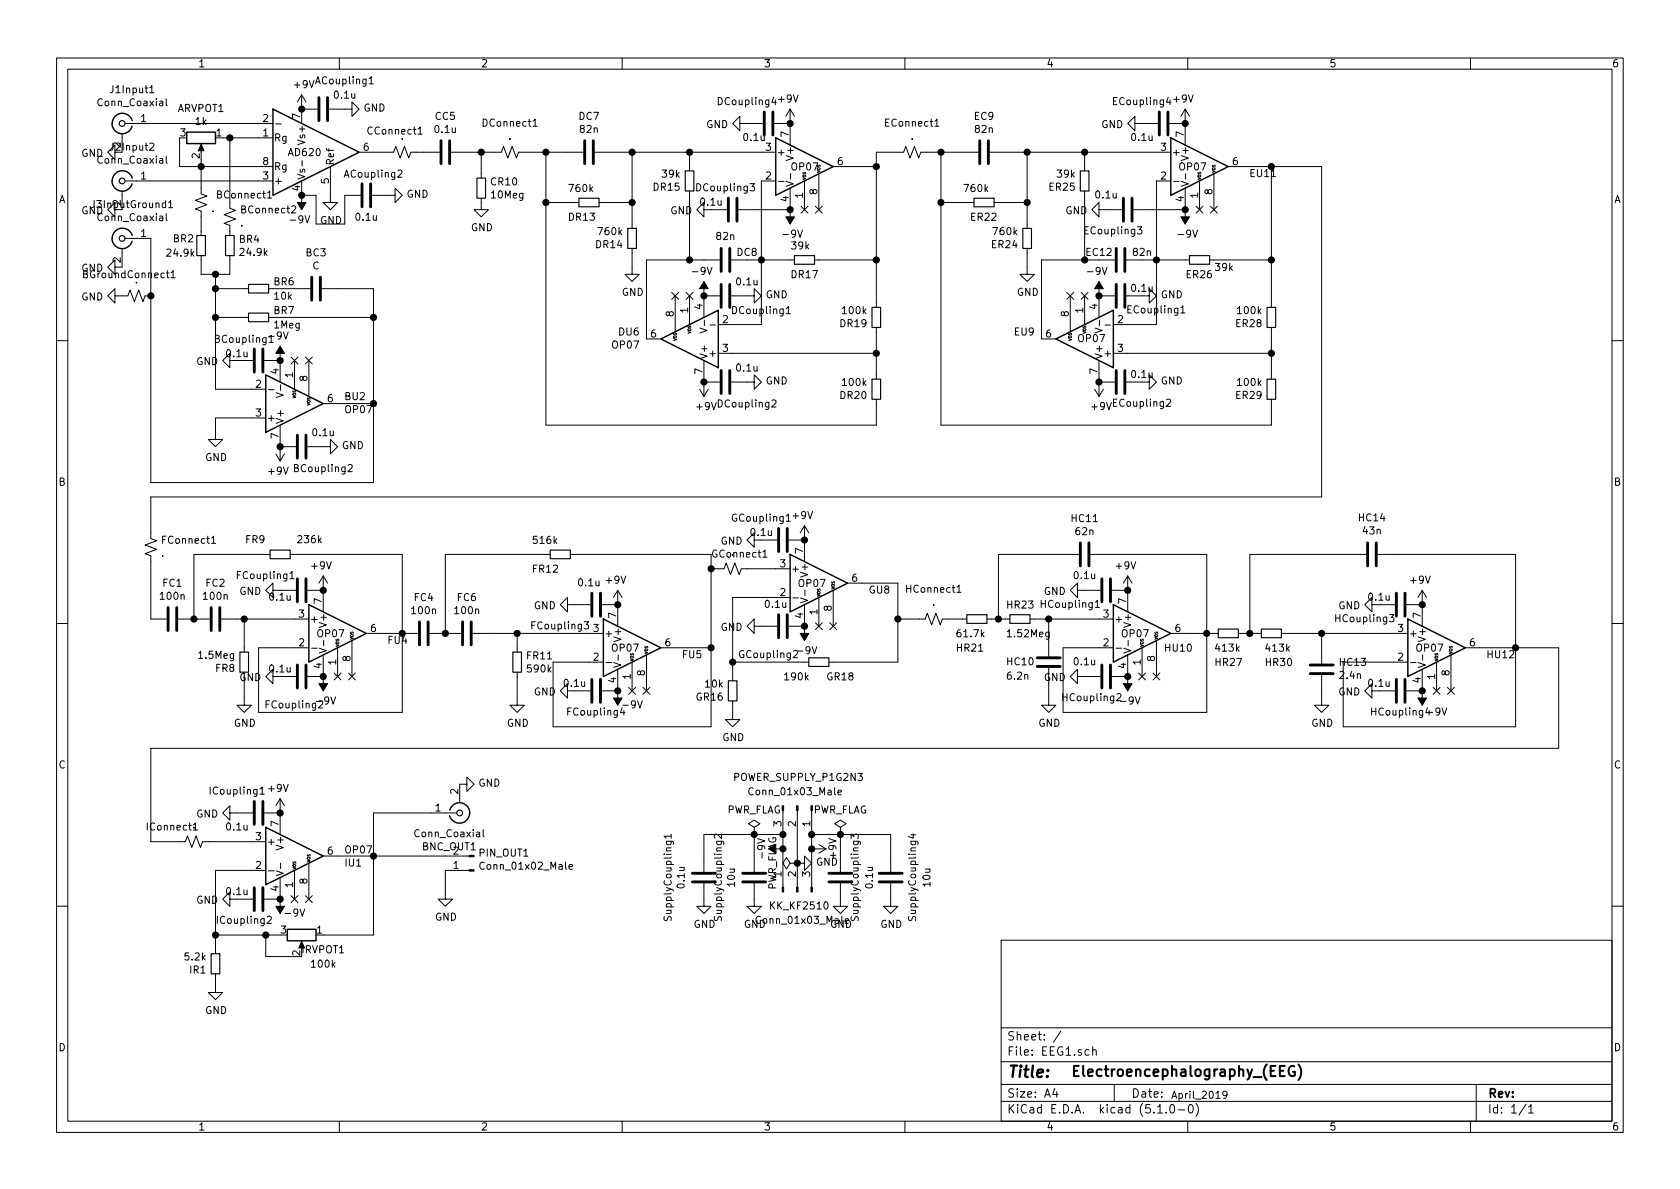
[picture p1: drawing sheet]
<svg xmlns="http://www.w3.org/2000/svg" width="297mm" height="210mm" viewBox="0 0 297 210" stroke-linecap="round" stroke-linejoin="round" font-family="sans-serif">
<defs><g id="words">
<text font-size="2.8" x="178" y="190.5">Title:</text>
<text font-size="2.5" x="189.2" y="190.4">Electroencephalography_(EEG)</text>
<g font-size="2.1">
<text x="178" y="184">Sheet: /</text>
<text x="178" y="186.7">File: EEG1.sch</text>
<text x="178" y="196.9">KiCad E.D.A. kicad (5.1.0-0)</text>
<text x="178" y="194.1">Size: A4</text>
<text x="200" y="194.1">Date:</text>
<text x="263" y="194.1">Rev:</text>
<text x="263" y="196.9">Id: 1/1</text>
</g>
<g font-size="1.8">
<text x="35" y="11.9">1</text>
<text x="85" y="11.9">2</text>
<text x="135" y="11.9">3</text>
<text x="185" y="11.9">4</text>
<text x="235" y="11.9">5</text>
<text x="285" y="11.9">6</text>
<text x="19.8" y="16.5">J1Input1</text>
<text x="52.1" y="15.6">+9V</text>
<text x="56" y="14.9">ACoupling1</text>
<text x="59.2" y="17.4">0.1u</text>
<text x="17.5" y="18.8">Conn_Coaxial</text>
<text x="24.9" y="21.6">1</text>
<text x="31.4" y="19.8">ARVPOT1</text>
<text x="34.6" y="22.1">1k</text>
<text x="46.5" y="21.6">2</text>
<text x="53.1" y="21.1" transform="rotate(-90 53.1 21.1)">7</text>
<text x="64.3" y="19.7">GND</text>
<text x="65.2" y="23.8">CConnect1</text>
<text x="77" y="21.2">CC5</text>
<text x="77" y="23.5">0.1u</text>
<text x="85.5" y="22.4">DConnect1</text>
<text x="102.4" y="21.2">DC7</text>
<text x="102.6" y="23.5">82n</text>
<text x="124.9" y="22.7">GND</text>
<text x="127.1" y="18.6">DCoupling4</text>
<text x="137.7" y="18.1">+9V</text>
<text x="156.7" y="22.4">EConnect1</text>
<text x="172.3" y="21.2">EC9</text>
<text x="172.5" y="23.5">82n</text>
<text x="194.7" y="22.7">GND</text>
<text x="197" y="18.6">ECoupling4</text>
<text x="207.6" y="18.1">+9V</text>
<text x="14.4" y="27.7">GND</text>
<text x="17.5" y="29">Conn_Coaxial</text>
<text x="19.8" y="26.6">J2Input2</text>
<text x="21.3" y="26.1" transform="rotate(-90 21.3 26.1)">2</text>
<text x="31.9" y="24.1">3</text>
<text x="35.3" y="28" transform="rotate(-90 35.3 28)">2</text>
<text x="38.3" y="24.1">1</text>
<text x="46.5" y="24.1">1</text>
<text x="46.5" y="29.2">8</text>
<text x="48.4" y="25">Rg</text>
<text x="51.1" y="27.6">AD620</text>
<text x="54" y="25.2" transform="rotate(-90 54 25.2)">Vs+</text>
<text x="59.1" y="29.3" transform="rotate(-90 59.1 29.3)">Ref</text>
<text x="64.3" y="26.7">6</text>
<text x="70.9" y="24.7">.</text>
<text x="89.9" y="24.7">.</text>
<text x="131.6" y="24.9">0.1u</text>
<text x="135.4" y="26.7">3</text>
<text x="137.3" y="27.6">+</text>
<text x="139.4" y="24.2" transform="rotate(-90 139.4 24.2)">7</text>
<text x="140.3" y="28" transform="rotate(-90 140.3 28)">V+</text>
<text x="148.1" y="29.2">6</text>
<text x="161.1" y="24.7">.</text>
<text x="200.2" y="24.9">0.1u</text>
<text x="205.3" y="26.7">3</text>
<text x="207.1" y="27.6">+</text>
<text x="209.3" y="24.2" transform="rotate(-90 209.3 24.2)">7</text>
<text x="210.2" y="28" transform="rotate(-90 210.2 28)">V+</text>
<text x="218" y="29.2">6</text>
<text x="10.4" y="35.9">A</text>
<text x="24.9" y="31.7">1</text>
<text x="38.6" y="35.1">BConnect1</text>
<text x="46.5" y="31.7">3</text>
<text x="48.4" y="32.6">+</text>
<text x="48.4" y="30.1">Rg</text>
<text x="53.1" y="33.8" transform="rotate(-90 53.1 33.8)">4</text>
<text x="54" y="31.9" transform="rotate(-90 54 31.9)">Vs-</text>
<text x="58.2" y="32.5" transform="rotate(-90 58.2 32.5)">5</text>
<text x="61.1" y="31.4">ACoupling2</text>
<text x="71.9" y="35">GND</text>
<text x="86.9" y="32.8">CR10</text>
<text x="87" y="35.1">10Meg</text>
<text x="100.8" y="34">760k</text>
<text x="115.6" y="33.7">DR15</text>
<text x="117.1" y="31.4">39k</text>
<text x="123.3" y="33.8">DCoupling3</text>
<text x="135.4" y="31.7">2</text>
<text x="139.4" y="35.7" transform="rotate(-90 139.4 35.7)">4</text>
<text x="140" y="30.1">OP07</text>
<text x="142" y="35" transform="rotate(-90 142 35)">1</text>
<text x="144.5" y="34.4" transform="rotate(-90 144.5 34.4)">8</text>
<text x="170.6" y="34">760k</text>
<text x="185.6" y="33.7">ER25</text>
<text x="187" y="31.4">39k</text>
<text x="193.8" y="35.1">0.1u</text>
<text x="205.3" y="31.7">2</text>
<text x="208.6" y="30.1">OP07</text>
<text x="209.3" y="35.7" transform="rotate(-90 209.3 35.7)">4</text>
<text x="211.8" y="35" transform="rotate(-90 211.8 35)">1</text>
<text x="214.4" y="34.4" transform="rotate(-90 214.4 34.4)">8</text>
<text x="221.1" y="31.3">EU11</text>
<text x="285.4" y="35.9">A</text>
<text x="14.4" y="37.9">GND</text>
<text x="16.6" y="36.8">J3InputGround1</text>
<text x="17.5" y="39.1">Conn_Coaxial</text>
<text x="21.3" y="36.3" transform="rotate(-90 21.3 36.3)">2</text>
<text x="24.9" y="41.9">1</text>
<text x="37.4" y="37.5">.</text>
<text x="42.5" y="40.1">.</text>
<text x="42.8" y="37.7">BConnect2</text>
<text x="51.6" y="39.5">-9V</text>
<text x="56.6" y="39.6">GND</text>
<text x="63" y="39">0.1u</text>
<text x="83.3" y="40.9">GND</text>
<text x="100.6" y="39">DR13</text>
<text x="105.9" y="41.6">760k</text>
<text x="118.5" y="37.9">GND</text>
<text x="124" y="36.4">0.1u</text>
<text x="171.7" y="39">ER22</text>
<text x="175.7" y="41.6">760k</text>
<text x="188.4" y="37.9">GND</text>
<text x="191.9" y="41.4">ECoupling3</text>
<text x="21.3" y="46.5" transform="rotate(-90 21.3 46.5)">2</text>
<text x="29.7" y="45.4">24.9k</text>
<text x="30.7" y="42.8">BR2</text>
<text x="42.3" y="42.9">BR4</text>
<text x="42.6" y="45.3">24.9k</text>
<text x="54.1" y="45.3">BC3</text>
<text x="55.2" y="47.6">C</text>
<text x="105.4" y="43.9">DR14</text>
<text x="126.7" y="42.4">82n</text>
<text x="130.3" y="45.3">DC8</text>
<text x="138.7" y="42">-9V</text>
<text x="140" y="44.1">39k</text>
<text x="175.4" y="43.9">ER24</text>
<text x="192.1" y="45.3">EC12</text>
<text x="200.4" y="45.3">82n</text>
<text x="208.6" y="42">-9V</text>
<text x="215" y="47.9">39k</text>
<text x="14.4" y="53.1">GND</text>
<text x="14.4" y="48.1">GND</text>
<text x="15" y="49.2">BGroundConnect1</text>
<text x="23.9" y="50.1">.</text>
<text x="48.5" y="50.5">BR6</text>
<text x="48.6" y="53">10k</text>
<text x="109.9" y="52.3">GND</text>
<text x="122.7" y="48.6">-9V</text>
<text x="130.3" y="50.5">0.1u</text>
<text x="135.4" y="52.8">GND</text>
<text x="140" y="49.2">DR17</text>
<text x="179.8" y="52.3">GND</text>
<text x="192.6" y="48.6">-9V</text>
<text x="200.2" y="51.6">0.1u</text>
<text x="205.2" y="52.8">GND</text>
<text x="209.8" y="49.2">ER26</text>
<text x="48.5" y="55.5">BR7</text>
<text x="48.5" y="58.1">1Meg</text>
<text x="109.4" y="59.3">DU6</text>
<text x="115.1" y="59.7">6</text>
<text x="119.1" y="56" transform="rotate(-90 119.1 56)">8</text>
<text x="121.7" y="55.3" transform="rotate(-90 121.7 55.3)">1</text>
<text x="124.2" y="54.7" transform="rotate(-90 124.2 54.7)">4</text>
<text x="127.8" y="57.1">2</text>
<text x="129.7" y="55.5">DCoupling1</text>
<text x="148.6" y="57.9">DR19</text>
<text x="149.1" y="55.5">100k</text>
<text x="179.4" y="59.3">EU9</text>
<text x="184.9" y="59.7">6</text>
<text x="189" y="56" transform="rotate(-90 189 56)">8</text>
<text x="191.5" y="55.3" transform="rotate(-90 191.5 55.3)">1</text>
<text x="194.1" y="54.7" transform="rotate(-90 194.1 54.7)">4</text>
<text x="197.6" y="57.1">2</text>
<text x="199.5" y="55.4">ECoupling1</text>
<text x="218.6" y="57.9">ER28</text>
<text x="218.9" y="55.5">100k</text>
<text x="34.7" y="64.6">GND</text>
<text x="38.2" y="60.6">BCoupling1</text>
<text x="40.2" y="63.2">0.1u</text>
<text x="47.8" y="60">-9V</text>
<text x="108.3" y="61.6">OP07</text>
<text x="125.1" y="63.6" transform="rotate(-90 125.1 63.6)">V+</text>
<text x="125.8" y="63.1">+</text>
<text x="127.8" y="62.2">3</text>
<text x="130.3" y="65.7">0.1u</text>
<text x="190.7" y="60.5">OP07</text>
<text x="194.9" y="63.6" transform="rotate(-90 194.9 63.6)">V+</text>
<text x="195.7" y="63.1">+</text>
<text x="197.6" y="62.2">3</text>
<text x="45.2" y="68.6">2</text>
<text x="49.3" y="66.1" transform="rotate(-90 49.3 66.1)">4</text>
<text x="51.8" y="66.8" transform="rotate(-90 51.8 66.8)">1</text>
<text x="54.4" y="67.4" transform="rotate(-90 54.4 67.4)">8</text>
<text x="57.9" y="71.1">6</text>
<text x="61" y="70.8">BU2</text>
<text x="124.2" y="66.1" transform="rotate(-90 124.2 66.1)">7</text>
<text x="135.4" y="68">GND</text>
<text x="148.6" y="70.6">DR20</text>
<text x="149.1" y="68.2">100k</text>
<text x="194.1" y="66.1" transform="rotate(-90 194.1 66.1)">7</text>
<text x="197" y="71.9">ECoupling2</text>
<text x="200.2" y="66.8">0.1u</text>
<text x="205.2" y="68">GND</text>
<text x="218.6" y="70.6">ER29</text>
<text x="218.9" y="68.2">100k</text>
<text x="45.2" y="73.7">3</text>
<text x="47.1" y="74.5">+</text>
<text x="49.3" y="77.6" transform="rotate(-90 49.3 77.6)">7</text>
<text x="50.2" y="75.1" transform="rotate(-90 50.2 75.1)">V+</text>
<text x="55.4" y="77.1">0.1u</text>
<text x="61.1" y="73.1">OP07</text>
<text x="123.2" y="72.5">+9V</text>
<text x="127.1" y="72.1">DCoupling2</text>
<text x="193.1" y="72.5">+9V</text>
<text x="36.3" y="81.5">GND</text>
<text x="47.5" y="83.9">+9V</text>
<text x="52.2" y="83.5">BCoupling2</text>
<text x="60.5" y="79.4">GND</text>
<text x="10.4" y="85.9">B</text>
<text x="285.4" y="85.9">B</text>
<text x="129.6" y="92.2">GCoupling1</text>
<text x="132.9" y="94.8">0.1u</text>
<text x="140.3" y="91.8">+9V</text>
<text x="189.5" y="92.3">HC11</text>
<text x="190.2" y="94.6">62n</text>
<text x="240.3" y="92.2">HC14</text>
<text x="241" y="94.5">43n</text>
<text x="28.5" y="98.5">.</text>
<text x="28.9" y="96.2">FConnect1</text>
<text x="43.5" y="96.1">FR9</text>
<text x="52.8" y="96.1">236k</text>
<text x="55.2" y="100.7">+9V</text>
<text x="94.3" y="101.3">FR12</text>
<text x="94.4" y="96.2">516k</text>
<text x="126.1" y="98.6">GConnect1</text>
<text x="127.4" y="96.3">GND</text>
<text x="129.3" y="98.2">.</text>
<text x="137.9" y="100.3">3</text>
<text x="139.8" y="101.2">+</text>
<text x="142" y="97.9" transform="rotate(-90 142 97.9)">7</text>
<text x="142.9" y="101.6" transform="rotate(-90 142.9 101.6)">V+</text>
<text x="197.4" y="100.7">+9V</text>
<text x="28.5" y="106.1">100n</text>
<text x="28.8" y="103.8">FC1</text>
<text x="36.1" y="106.1">100n</text>
<text x="36.4" y="103.8">FC2</text>
<text x="42.1" y="102.4">FCoupling1</text>
<text x="42.3" y="105.2">GND</text>
<text x="47.8" y="106.2">0.1u</text>
<text x="56.9" y="106.8" transform="rotate(-90 56.9 106.8)">7</text>
<text x="73.3" y="106.3">FC4</text>
<text x="80.9" y="106.3">FC6</text>
<text x="94.4" y="107.7">GND</text>
<text x="102.4" y="103.7">0.1u</text>
<text x="107.2" y="103.2">+9V</text>
<text x="135.4" y="107.5">0.1u</text>
<text x="137.9" y="105.4">2</text>
<text x="141.3" y="103.8">OP07</text>
<text x="150.6" y="102.9">6</text>
<text x="153.7" y="105">GU8</text>
<text x="160.4" y="104.8">HConnect1</text>
<text x="164.9" y="107.1">.</text>
<text x="178.1" y="107.6">HR23</text>
<text x="184.3" y="107.5">HCoupling1</text>
<text x="184.6" y="105.2">GND</text>
<text x="190" y="102.4">0.1u</text>
<text x="199.1" y="106.8" transform="rotate(-90 199.1 106.8)">7</text>
<text x="236.6" y="107.7">GND</text>
<text x="242.1" y="106.2">0.1u</text>
<text x="249.5" y="103.2">+9V</text>
<text x="52.9" y="109.2">3</text>
<text x="54.7" y="110.1">+</text>
<text x="56.2" y="112.7">OP07</text>
<text x="57.8" y="110.5" transform="rotate(-90 57.8 110.5)">V+</text>
<text x="65.6" y="111.8">6</text>
<text x="68.6" y="113.9">FU4</text>
<text x="72.9" y="108.6">100n</text>
<text x="80.5" y="108.6">100n</text>
<text x="94.2" y="111.3">FCoupling3</text>
<text x="104.9" y="111.8">3</text>
<text x="106.8" y="112.6">+</text>
<text x="109" y="109.3" transform="rotate(-90 109 109.3)">7</text>
<text x="109.9" y="113.1" transform="rotate(-90 109.9 113.1)">V+</text>
<text x="127.4" y="111.6">GND</text>
<text x="142" y="109.3" transform="rotate(-90 142 109.3)">4</text>
<text x="144.5" y="108.7" transform="rotate(-90 144.5 108.7)">1</text>
<text x="147.1" y="108" transform="rotate(-90 147.1 108)">8</text>
<text x="169.4" y="112.7">61.7k</text>
<text x="178.4" y="112.7">1.52Meg</text>
<text x="195.1" y="109.2">3</text>
<text x="197" y="110.1">+</text>
<text x="198.5" y="112.7">OP07</text>
<text x="200" y="110.5" transform="rotate(-90 200 110.5)">V+</text>
<text x="207.8" y="111.8">6</text>
<text x="236.3" y="110">HCoupling3</text>
<text x="247.2" y="111.8">3</text>
<text x="249" y="112.6">+</text>
<text x="251.2" y="109.3" transform="rotate(-90 251.2 109.3)">7</text>
<text x="252.1" y="113.1" transform="rotate(-90 252.1 113.1)">V+</text>
<text x="35.3" y="116.5">1.5Meg</text>
<text x="38.2" y="118.8">FR8</text>
<text x="47.8" y="118.9">0.1u</text>
<text x="52.9" y="114.3">2</text>
<text x="56.9" y="118.2" transform="rotate(-90 56.9 118.2)">4</text>
<text x="59.4" y="117.6" transform="rotate(-90 59.4 117.6)">1</text>
<text x="62" y="116.9" transform="rotate(-90 62 116.9)">8</text>
<text x="93.2" y="116.6">FR11</text>
<text x="93.4" y="118.9">590k</text>
<text x="104.9" y="116.8">2</text>
<text x="108.3" y="115.2">OP07</text>
<text x="114" y="119.5" transform="rotate(-90 114 119.5)">8</text>
<text x="117.6" y="114.3">6</text>
<text x="120.7" y="116.4">FU5</text>
<text x="130.9" y="116.4">GCoupling2</text>
<text x="141.2" y="115.7">-9V</text>
<text x="169.2" y="115.2">HR21</text>
<text x="178.1" y="117.6">HC10</text>
<text x="190" y="117.6">0.1u</text>
<text x="195.1" y="114.3">2</text>
<text x="199.1" y="118.2" transform="rotate(-90 199.1 118.2)">4</text>
<text x="201.7" y="117.6" transform="rotate(-90 201.7 117.6)">1</text>
<text x="204.2" y="116.9" transform="rotate(-90 204.2 116.9)">8</text>
<text x="206.1" y="115.2">HU10</text>
<text x="215" y="117.8">HR27</text>
<text x="215.1" y="115.2">413k</text>
<text x="223.9" y="117.8">HR30</text>
<text x="224" y="115.2">413k</text>
<text x="236.9" y="117.7">HC13</text>
<text x="247.2" y="116.8">2</text>
<text x="250.5" y="115.2">OP07</text>
<text x="256.3" y="119.5" transform="rotate(-90 256.3 119.5)">8</text>
<text x="259.9" y="114.3">6</text>
<text x="263.1" y="116.4">HU12</text>
<text x="42.3" y="120.4">GND</text>
<text x="47.2" y="125.3">FCoupling2</text>
<text x="56.2" y="124.6">-9V</text>
<text x="94.4" y="123">GND</text>
<text x="99.8" y="121.5">0.1u</text>
<text x="109" y="120.7" transform="rotate(-90 109 120.7)">4</text>
<text x="110.4" y="125.3">-9V</text>
<text x="111.5" y="120.1" transform="rotate(-90 111.5 120.1)">1</text>
<text x="123.2" y="123.9">GR16</text>
<text x="124.8" y="121.6">10k</text>
<text x="138.9" y="120.3">190k</text>
<text x="146.3" y="120.3">GR18</text>
<text x="178.2" y="120.2">6.2n</text>
<text x="184.6" y="120.4">GND</text>
<text x="188.1" y="124">HCoupling2</text>
<text x="198.4" y="124.6">-9V</text>
<text x="236.6" y="123">GND</text>
<text x="237" y="120.1">2.4n</text>
<text x="242.1" y="121.5">0.1u</text>
<text x="251.2" y="120.7" transform="rotate(-90 251.2 120.7)">4</text>
<text x="253.7" y="120.1" transform="rotate(-90 253.7 120.1)">1</text>
<text x="41.4" y="128.5">GND</text>
<text x="89.6" y="128.5">GND</text>
<text x="100.5" y="126.5">FCoupling4</text>
<text x="127.7" y="131.1">GND</text>
<text x="183.6" y="128.5">GND</text>
<text x="231.9" y="128.5">GND</text>
<text x="242.7" y="126.5">HCoupling4 -9V</text>
<text x="10.4" y="135.9">C</text>
<text x="285.4" y="135.9">C</text>
<text x="37.3" y="140.5">ICoupling1</text>
<text x="47.5" y="140">+9V</text>
<text x="77" y="143.5">1</text>
<text x="81" y="140.4" transform="rotate(-90 81 140.4)">2</text>
<text x="84.6" y="139.1">GND</text>
<text x="128.4" y="143.9">PWR_FLAG</text>
<text x="129.9" y="138.1">POWER_SUPPLY_P1G2N3</text>
<text x="132.9" y="140.6">Conn_01x03_Male</text>
<text x="143.6" y="143.9">PWR_FLAG</text>
<text x="26.2" y="146.9">IConnect1.</text>
<text x="34.7" y="144.6">GND</text>
<text x="40.2" y="146.9">0.1u</text>
<text x="45.2" y="148.6">3</text>
<text x="47.1" y="149.5">+</text>
<text x="49.3" y="146.1" transform="rotate(-90 49.3 146.1)">7</text>
<text x="50.2" y="149.9" transform="rotate(-90 50.2 149.9)">V+</text>
<text x="73.6" y="148.1">Conn_Coaxial</text>
<text x="138.2" y="146.1" transform="rotate(-90 138.2 146.1)">3</text>
<text x="140.7" y="146.1" transform="rotate(-90 140.7 146.1)">2</text>
<text x="143.3" y="146.1" transform="rotate(-90 143.3 146.1)">1</text>
<text x="45.2" y="153.7">2</text>
<text x="57.9" y="151.1">6</text>
<text x="61.1" y="153.2">IU1</text>
<text x="61.1" y="150.9">OP07</text>
<text x="74.7" y="150.4">BNC_OUT1</text>
<text x="80.2" y="153.7">1</text>
<text x="80.2" y="151.1">2</text>
<text x="84.8" y="151.5">PIN_OUT1</text>
<text x="85.4" y="153.8">Conn_01x02_Male</text>
<text x="135.3" y="151.5" transform="rotate(-90 135.3 151.5)">-9V</text>
<text x="138.2" y="155" transform="rotate(-90 138.2 155)">1</text>
<text x="140.7" y="155" transform="rotate(-90 140.7 155)">2</text>
<text x="143.3" y="155" transform="rotate(-90 143.3 155)">3</text>
<text x="144.3" y="153.1">GND</text>
<text x="147.9" y="151.7" transform="rotate(-90 147.9 151.7)">+9V</text>
<text x="34.7" y="159.8">GND</text>
<text x="40.2" y="158.3">0.1u</text>
<text x="49.3" y="157.6" transform="rotate(-90 49.3 157.6)">4</text>
<text x="51.8" y="156.9" transform="rotate(-90 51.8 156.9)">1</text>
<text x="54.4" y="156.3" transform="rotate(-90 54.4 156.3)">8</text>
<text x="121.1" y="156.9" transform="rotate(-90 121.1 156.9)">0.1u</text>
<text x="129.9" y="156.7" transform="rotate(-90 129.9 156.7)">10u</text>
<text x="136.4" y="160.8">KK_KF2510</text>
<text x="137.3" y="157.6" transform="rotate(-90 137.3 157.6)">PWR_FLAG</text>
<text x="154.4" y="156.9" transform="rotate(-90 154.4 156.9)">0.1u</text>
<text x="164.5" y="156.7" transform="rotate(-90 164.5 156.7)">10u</text>
<text x="38.6" y="163.4">ICoupling2</text>
<text x="49.7" y="165.1">3</text>
<text x="50.7" y="162.1">-9V</text>
<text x="56" y="165.1">1</text>
<text x="76.9" y="162.8">GND</text>
<text x="118.7" y="162.4" transform="rotate(-90 118.7 162.4)">SupplyCoupling1</text>
<text x="122.6" y="164.1">GND</text>
<text x="127.6" y="162.4" transform="rotate(-90 127.6 162.4)">SupplyCoupling2</text>
<text x="131.5" y="164.1">GND</text>
<text x="134.2" y="163.4">Conn_01x03_Male</text>
<text x="146.8" y="164.1">GND</text>
<text x="151.8" y="162.4" transform="rotate(-90 151.8 162.4)">SupplyCoupling3</text>
<text x="155.7" y="164.1">GND</text>
<text x="162" y="162.4" transform="rotate(-90 162 162.4)">SupplyCoupling4</text>
<text x="32.8" y="169.8">5.2k</text>
<text x="33.6" y="172.2">IR1</text>
<text x="53.1" y="169" transform="rotate(-90 53.1 169)">2</text>
<text x="53.4" y="168.6">IRVPOT1</text>
<text x="55.2" y="171.1">100k</text>
<text x="36.3" y="179.3">GND</text>
<text x="10.4" y="185.9">D</text>
<text x="285.4" y="185.9">D</text>
<text x="207" y="194.3">April_2019</text>
<text x="35" y="199.9">1</text>
<text x="85" y="199.9">2</text>
<text x="135" y="199.9">3</text>
<text x="185" y="199.9">4</text>
<text x="235" y="199.9">5</text>
<text x="285" y="199.9">6</text>
</g>
<g font-size=".7">
<text x="142.5" y="31.9" transform="rotate(-90 142.5 31.9)">VOS</text>
<text x="145" y="30.6" transform="rotate(-90 145 30.6)">VOS</text>
<text x="212.3" y="31.9" transform="rotate(-90 212.3 31.9)">VOS</text>
<text x="214.9" y="30.6" transform="rotate(-90 214.9 30.6)">VOS</text>
<text x="122.2" y="59" transform="rotate(-90 122.2 59)">VOS</text>
<text x="192" y="59" transform="rotate(-90 192 59)">VOS</text>
<text x="119.6" y="60.3" transform="rotate(-90 119.6 60.3)">VOS</text>
<text x="189.5" y="60.3" transform="rotate(-90 189.5 60.3)">VOS</text>
<text x="52.3" y="70.5" transform="rotate(-90 52.3 70.5)">VOS</text>
<text x="54.9" y="71.7" transform="rotate(-90 54.9 71.7)">VOS</text>
<text x="145" y="105.5" transform="rotate(-90 145 105.5)">VOS</text>
<text x="147.6" y="104.3" transform="rotate(-90 147.6 104.3)">VOS</text>
<text x="62.5" y="113.2" transform="rotate(-90 62.5 113.2)">VOS</text>
<text x="204.7" y="113.2" transform="rotate(-90 204.7 113.2)">VOS</text>
<text x="59.9" y="114.4" transform="rotate(-90 59.9 114.4)">VOS</text>
<text x="112" y="117" transform="rotate(-90 112 117)">VOS</text>
<text x="114.6" y="115.7" transform="rotate(-90 114.6 115.7)">VOS</text>
<text x="202.2" y="114.4" transform="rotate(-90 202.2 114.4)">VOS</text>
<text x="254.3" y="117" transform="rotate(-90 254.3 117)">VOS</text>
<text x="256.8" y="115.7" transform="rotate(-90 256.8 115.7)">VOS</text>
<text x="52.3" y="153.8" transform="rotate(-90 52.3 153.8)">VOS</text>
<text x="54.9" y="152.5" transform="rotate(-90 54.9 152.5)">VOS</text>
</g>
</g></defs>
<g fill="none" stroke="#000" stroke-width=".18">
<path d="M10 10.3h277v189.9h-277zM12 12.2h273v186.1h-273zM26.5 15.5l.3-.4v1.3M26.5 16.4h.7M29.4 17.4v1.1l.2 .2M53.3 16.8v5M53.3 16.8l-.7 1.2M53.3 16.8l.8 1.2M53.3 19.3h2.8M58.2 19.3h4v-1.3l1.3 1.3-1.3 1.3v-1.3M60 10.3v1.9M65.3 13.9l.3-.3v1.2"/>
<path d="M65.3 14.8h.7M110 10.3v1.9M136.8 17.2l-.3 .9h.8M137.1 17.7v.8M139.7 19.3v6.3M139.7 19.3l.8 1.3M139.7 19.3l-.8 1.3M160 10.3v1.9M206.6 17.2l-.4 .9h.8M206.9 17.7v.8M209.5 19.3v6.3M209.5 19.3l.8 1.3"/>
<path d="M209.5 19.3l-.7 1.3M210 10.3v1.9M260 10.3v1.9M21.6 33.8v3.3h-1.3v1.2l-1.3-1.2 1.3-1.3v1.3M21.6 23.6v3.3h-1.3v1.3l-1.3-1.3 1.3-1.3v1.3M22.1 21.8h26.2M22.1 32h26.2M26.5 25.4l.5-.1 .2 .3-.8 1h.8M29.4 27.6v1.1l.2 .2M29.4 37.8v1.1l.2 .1M29.8 35.8l.4-.3v1.2M29.8 36.7h.8"/>
<path d="M31.7 24.4v5.1h16.6M35.6 28.2v6.1l1 .4-2.1 .7 2.1 .8-2.1 .8 1.1 .3v4.4M35.6 25.9v1M39.4 24.4h8.9M40.6 24.4v12.4l1.1 .4-2.1 .8 2.1 .7-2.1 .8 1 .4v1.8M47.3 34.1l.4-.3v1.2M47.3 35h.7M48.7 21.9h1M51.6 36.5l.4-.1 .3 .3-.8 1h.8M53.3 32v5.1M53.3 34.5h2.6v5.1h5.1v-5.1h2.8M53.4 28.4v1"/>
<path d="M58.4 29.5v6.3h1.3l-1.3 1.3-1.3-1.3h1.3M63.5 26.9h6.1l.4-1 .7 2 .8-2 .8 2 .3-1h5.1M65.8 34.5h4v-1.2l1.3 1.2-1.3 1.3v-1.3M70.4 30.2l.4-.1 .3 .3-.1 .2-.7 .7h.8M73.9 22.8l.4-.4v1.3M73.9 23.7h.8M79.8 26.9h8.8l.4-1 .8 2 .8-2 .7 2 .4-1h11.4M85.1 35v2.1h1.3l-1.3 1.2-1.3-1.2h1.3M85.1 26.9v4.6M94.2 21.4l.4-.3v1.2M94.2 22.3h.8M96.5 35.8h5.9"/>
<path d="M96.5 26.9v48.3h58.4v-4.6M105.2 26.9h32M105.9 35.8h5.9M111.8 26.9v13.5M121.9 26.9v3.3M121.9 33.8v12.2M124.5 37.1v-1.3l-1.3 1.3 1.3 1.2v-1.2h4M130.6 37.1h9.1M130.8 21.8v-1.2l-1.3 1.2 1.3 1.3v-1.3h4.1M132.6 32.5h.8l-.4 .5 .3 .1v.5l-.2 .2-.5-.2M136.9 21.8h2.8M137.2 32h-2.6v25.4h-7.6"/>
<path d="M137.6 32.1h1M139 32.1l1.3 .4-1.3 .4M139.7 33.3v6.3M139.8 30.7v1M141.6 36.5l1.2 1.2M142.2 32v5.1M142.8 36.5l-1.2 1.2M144.2 36.5l1.2 1.2M144.8 30.7v6.4M145.4 36.5l-1.2 1.2M147.3 29.5h7.6M165.3 22.3h.7"/>
<path d="M166.4 35.8h5.8M166.4 26.9v48.3h58.4v-4.6M173 26.9h-10.2l-.4 1-.7-2-.8 2-.8-2-.3 1h-4.9v27.5M175 26.9h32M175.8 35.8h5.8M181.6 26.9v13.5M191.8 26.9v3.3M191.8 33.8v12.2M194.3 37.1v-1.3l-1.3 1.3 1.3 1.2v-1.2h4.1M200.4 37.1h9.1M200.7 21.8v-1.2l-1.3 1.2 1.3 1.3v-1.3h4M206.8 21.8h2.7"/>
<path d="M207 32h-2.5v25.4h-7.7M207.5 32.1h1M208.8 32.1l1.3 .4-1.3 .4M209.5 33.3v6.3M209.6 30.7v1M211.5 36.5l1.2 1.2M212.1 32v5.1M212.7 36.5l-1.2 1.2M214 36.5l1.2 1.2M214.6 30.7v6.4M215.2 36.5l-1.2 1.2M217.2 29.5h16.5v58.4h-207v7.3l1 .4-2 .8 2 .7-2 .8 1 .4v11.2h2.8"/>
<path d="M224.8 29.5v24.9M20.3 52.3v-1.3l-1.3 1.3 1.3 1.3v-1.3h2.3l.4-1 .7 2 .8-2 .8 2 .4-1h1M21.6 43.9v3.3h-1.3v1.3l-1.3-1.3 1.3-1.2v1.2M22.1 42.2h4.6v43.1h39.3v-34.3h-9.1M30.3 48.2l.3-.4v1.3M30.3 49.1h.7M35.6 45.2v3.3h5v-3.3M38.1 48.5v20.3h8.9M38.1 56.1h5.8M38.1 51h5.8M47.5 56.1h18.5M47.5 51h7.4"/>
<path d="M111.8 43.9v4.6h1.2l-1.2 1.3-1.3-1.3h1.3M118.8 51.7l1.2 1.2M119.4 52.3v6.4M120 51.7l-1.2 1.2M121.3 51.7l1.2 1.2M121.9 52.3v5.1M122.5 51.7l-1.2 1.2M123.7 58l1.3 .4-1.3 .5M124.5 49.8v6.3M124.5 52.3h2.8M124.5 56.6v1M125.5 57.5h1"/>
<path d="M127.3 46h-13v13.9h2.5M129.3 52.3h4v-1.3l1.3 1.3-1.3 1.3v-1.3M129.3 46h11.2M139 54.6l.4-.4v1.3M139 55.5h.8M144 46h10.9M154.9 57.9v9.2M181.6 43.9v4.6h1.3l-1.3 1.3-1.3-1.3h1.3M188.6 51.7l1.2 1.2M189.2 52.3v6.4M189.8 51.7l-1.2 1.2M191.2 51.7l1.2 1.2"/>
<path d="M191.8 52.3v5.1M192.4 51.7l-1.2 1.2M193.6 58l1.3 .4-1.3 .5M194.3 49.8v6.3M194.3 52.3h2.8M194.4 56.6v1M195.4 57.5h.9M197.1 46h-13v13.9h2.6M199.1 52.3h4.1v-1.3l1.3 1.3-1.3 1.3v-1.3M199.1 46h11.2M201.1 40.1h.8l-.4 .5 .3 .1 .1 .4-.2 .3-.6-.2M208.8 54.4l.3-.3v1.2"/>
<path d="M208.8 55.3h.7M213.9 46h10.9M224.8 57.9v9.2M10 60.2h2M40.6 63.7v-1.2l-1.2 1.2 1.2 1.3v-1.3h4.1M46.7 63.7h2.8M47 73.9h-8.9v3.8h1.3l-1.3 1.3-1.3-1.3h1.3M47.5 68.9h1M48.8 69.4l1.3 .5-1.3 .4M49.5 61.2v6.4M49.5 75.2v6.3M49.5 79h2.8"/>
<path d="M49.6 68v1M51.5 63.1l1.2 1.3M52.1 63.7v5.1M52.7 63.1l-1.2 1.3M54 63.1l1.2 1.3M54.4 79h4v-1.3l1.3 1.3-1.3 1.3v-1.3M54.6 63.7v6.4M55.2 63.1l-1.2 1.3M57.1 71.4h8.9M123.7 68.8l.8 1.3M124.5 63.7v6.4M124.5 67.6h2.8"/>
<path d="M125.2 68.8l-.7 1.3M127 62.5h27.9M129.3 67.6h4v-1.3l1.3 1.3-1.3 1.2v-1.2M136.5 70.8l.5-.1 .2 .1v.3v.2l-.8 .7h.8M193.5 68.8l.8 1.3M194.3 63.7v6.4M194.3 67.6h2.8M195.1 68.8l-.8 1.3M196.8 62.5h28M199.1 67.6h4.1v-1.3l1.3 1.3-1.3 1.2v-1.2M206.2 70.7l.5-.1 .3 .3-.8 1h.8M285 60.2h2"/>
<path d="M37.4 96.1h.7M47.8 98h-13.5v11.5M48.8 80.3l.7 1.2M50.3 80.3l-.8 1.2M51.3 98h19.8v28h-25.4v-11.5h8.9M61.5 82.3l.5-.2 .2 .2 .1 .2-.1 .2-.7 .7h.8M97.3 98h-18.6v14M100.8 98h24.9v30.5h-27.9v-11.4h8.9M133.3 95.5v-1.3l-1.2 1.3 1.2 1.3v-1.3h4.1M134.9 98.5h.7M139 91.3l.4-.4v1.3M139 92.2h.8"/>
<path d="M139.4 95.5h2.8M142.2 93v6.3M142.2 93l.8 1.2M142.2 93l-.7 1.2M190.8 98h-14.3v11.5M192.8 98h20.6v28h-25.4v-11.5h8.8M241.6 98h-20.6v14M243.6 98h24.4v30.5h-30.5v-11.4h11.4M10 110.3h2M31.5 109.5h5.6M39.1 109.5h15.5M43.2 119.6v5.1h1.2l-1.2 1.3-1.3-1.3h1.3"/>
<path d="M43.2 109.5v5.8M48.3 119.6v-1.2l-1.3 1.2 1.3 1.3v-1.3h4M48.3 104.4v-1.3l-1.3 1.3 1.3 1.3v-1.3h4M51.3 101.4l.3-.3v1.2M51.3 102.3h.7M54.4 104.4h2.7M54.4 119.6h2.7M55.1 114.6h1M56.4 114.6l1.3 .5-1.3 .4M57.1 101.8v6.4M57.1 115.8v6.4M57.1 101.8l.8 1.3"/>
<path d="M57.1 101.8l-.7 1.3M57.2 113.3v.9M59.1 119l1.2 1.2M59.7 114.5v5.1M60.3 119l-1.2 1.2M61.6 119l1.2 1.2M62.2 113.3v6.3M62.8 119l-1.2 1.2M64.8 112h9.1M75.9 112h5.6M83.6 112h23.1M91.4 118.9v5.8h1.3l-1.3 1.3-1.2-1.3h1.2"/>
<path d="M91.4 112v3.3M100.3 106.9v-1.2l-1.2 1.2 1.2 1.3v-1.3h4.1M103.3 110h.8l-.4 .4 .3 .2v.6h-.5l-.2-.1M106.4 106.9h2.8M107.2 117.2h1M108.5 117.2l1.3 .4-1.3 .4M109.2 104.4v6.3M109.2 118.4v6.3M109.2 104.4l.8 1.3M109.2 104.4l-.7 1.3M109.3 115.8v1M111.8 117.1v5.1"/>
<path d="M114.3 115.8v6.4M116.8 114.5h8.9M125.7 100.6h2.3l.4-1 .8 2 .7-2 .8 2 .4-1h8.6M129.5 117.1h13.5M133.3 110.7v-1.2l-1.2 1.2 1.2 1.3v-1.3h4.1M139.4 110.7h2.8M139.7 105.7h-10.2v14.7M140.2 105.7h1M140.3 115.2l.5-.2 .2 .2v.2v.2l-.8 .7h.8M141.5 105.7l1.3 .5-1.3 .4M142.2 106.9v6.4M142.3 104.4v.9"/>
<path d="M144.2 110.1l1.2 1.2M144.8 105.7v5M145.4 110.1l-1.2 1.2M146.7 110.1l1.2 1.2M147.3 104.4v6.3M147.9 110.1l-1.2 1.2M149.9 103.1h8.8v14h-12.1M158.7 109.5h4.9l.4-1 .7 2 .8-2 .7 2 .4-1h4.3M169.2 103.8l.4-.3v1.2M169.2 104.7h.7M174.5 109.5h4.1M182.1 109.5h14.7"/>
<path d="M185.4 118.1v6.6h1.3l-1.3 1.3-1.3-1.3h1.3M185.4 109.5v6.6M190.5 119.6v-1.2l-1.3 1.2 1.3 1.3v-1.3h4.1M190.5 104.4v-1.3l-1.3 1.3 1.3 1.3v-1.3h4.1M193.7 106.5l.3-.4v1.3M193.7 107.4h.7M196.6 104.4h2.8M196.6 119.6h2.8M197.3 114.6h1M198.7 114.6l1.2 .5-1.2 .4M199.4 101.8v6.4M199.4 115.8v6.4"/>
<path d="M199.4 101.8l.8 1.3M199.4 101.8l-.8 1.3M199.5 113.3v.9M201.3 119l1.2 1.2M201.9 114.5v5.1M202.5 119l-1.2 1.2M203.9 119l1.2 1.2M204.5 113.3v6.3M205.1 119l-1.2 1.2M207 112h8.4M218.9 112h4.1M226.6 112h22.3"/>
<path d="M233.7 119.4v5.3h1.2l-1.2 1.3-1.3-1.3h1.3M233.7 112v5.3M242.6 106.9v-1.2l-1.3 1.2 1.3 1.3v-1.3h4M245.7 108.7h.8l-.5 .5 .4 .1v.5l-.2 .2-.5-.2M248.7 106.9h2.8M249.4 117.2h1M250.7 117.2l1.3 .4-1.3 .4M251.5 104.4v6.3M251.5 118.4v6.3M251.5 104.4l.7 1.3M251.5 104.4l-.8 1.3M251.5 115.8v1"/>
<path d="M254 117.1v5.1M256.5 115.8v6.4M259.1 114.5h16.5v17.8h-248.9v16.5h6.1l.3-1 .8 2.1 .8-2.1 .7 2.1 .4-1.1h11.2M285 110.3h2M46 139.5l.4-.3v1.2M82.5 138.7v1.2l1.3-1.2-1.3-1.3v1.3h-1.2v3.3M100.3 122.2v-1.3l-1.2 1.3 1.2 1.2v-1.2h4.1M106.4 122.2h2.8M110 125.1l-.3 .9h.8M110.3 125.6v.9M111.2 121.6l1.2 1.2M112.4 121.6l-1.2 1.2"/>
<path d="M113.7 121.6l1.2 1.2M114.9 121.6l-1.2 1.2M129.5 123.9v3.3h1.3l-1.3 1.3-1.2-1.3h1.2M197.5 122.8l.5-.1 .2 .3-.1 .2-.7 .7h.8M242.6 122.2v-1.3l-1.3 1.3 1.3 1.2v-1.2h4M248.7 122.2h2.8M253.4 121.6l1.2 1.2M254.6 121.6l-1.2 1.2M255.9 121.6l1.2 1.2M257.1 121.6l-1.2 1.2M40.6 143.8v-1.3l-1.2 1.3 1.2 1.2v-1.2h4.1M40.6 159v-1.3l-1.2 1.3 1.2 1.3v-1.3h4.1"/>
<path d="M46 140.4h.7M46.7 143.8h2.8M46.7 159h2.8M47 153.9h-8.9v14.8M47.5 154h1M48.8 154l1.3 .4-1.3 .5M49.5 141.2v6.4M49.5 155.2v6.3M49.5 141.2l.8 1.3M49.5 141.2l-.7 1.3M49.6 152.6v1M51.5 158.4l1.2 1.2"/>
<path d="M52.1 153.9v5.1M52.7 158.4l-1.2 1.2M54 158.4l1.2 1.2M54.6 152.6v6.4M55.2 158.4l-1.2 1.2M57.1 151.4h25.9M80.8 143.8h-14.8v21.5h-8.9M83 153.9h-4.3v5.1h1.3l-1.3 1.3-1.2-1.3h1.2M85.4 146.7v1.1l.2 .2M100.6 153.3l.6-.1v-.3h-.4l-.2 .2 .1 .6h.5M117.8 148.8h1l.3 .2-.1 .3M117.9 148.8l-.1 .3 .3 .3 .5-.2v-.4"/>
<path d="M118.7 147.9h-1.3l.4 .3M118.7 147.5v.7M124.5 156.2v4.1h1.2l-1.2 1.2-1.3-1.2h1.3M127.6 147.5v.8l-1-.8-.3 .2 .1 .5M133.3 146.3l1.1-.6-1.1-.7-1 .7 1 .6v1.3M133.3 147.6h.1M133.3 156.2v4.1h1.3l-1.3 1.2-1.2-1.2h1.2M133.3 147.6v6.6M135.9 150.1h2.5M138.4 147.6h-13.9v6.6M138.4 143.8v13.1M139.7 152.6l-.6-1-.7 1 .7 1.1 .6-1.1h1.3"/>
<path d="M141 152.6h1.2v-1.2l1.3 1.2-1.3 1.3v-1.3M141 152.6h.1M141 143.4v13.5M143.5 143.8v13.1M143.5 150.1h2.5M143.5 147.6h14v6.6M144.8 149.3l1.2 .8M146 150.1l-1.2 .8M148.2 140.1l.6-.1-.1-.2-.4-.1-.1 .2v.6h.5M148.6 146.3l1-.6-1-.7-1 .7 1 .6v1.3M148.6 147.6h.1M148.6 156.2v4.1h1.3l-1.3 1.2-1.3-1.2h1.3"/>
<path d="M148.6 147.6v6.6M150.5 148.3v-.8l.5 .4 .1-.3 .4-.1 .2 .2-.1 .6M157.5 156.2v4.1h1.2l-1.2 1.2-1.3-1.2h1.3M161.1 147.6h.8M161.5 147.4v.8l-.9-.3M10 160.2h2M38.1 172.2v3.3h1.3l-1.3 1.3-1.3-1.3h1.3M38.1 165.3h11.4M47 165.3v3.9h6.3M47.2 162.1l.5-.1 .3 .4-.8 .9h.8M177 166.3h108v32h-108zM285 160.2h2"/>
<path d="M60 198.3v1.9M110 198.3v1.9M160 198.3v1.9M177 194.8h108M177 191.8h108M177 187.8h108M177 181.8h108M186.5 192.5l-.4 1h1M186.8 193v1M187.6 182.3l-1.3 2M192.6 185.7l-.5-.1-.3 .3 .2 .6h.6M193.2 185.7l.2-.1 .4 .1v.9"/>
<path d="M193.2 185.1v1.5M197 191.8v3M204.7 196.8h.8M206.2 196.7v.1M207 195.4l.3-.1a.94 .94 0 0 1 0 1.5 .82 .82 0 0 1-.3-1.4zM208.3 196.3h1.2M210 198.3v1.9M210.3 195.4l.2-.1a.8 .8 0 0 1 .5 .8 .8 .8 0 0 1-.5 .7 1 1 0 0 1-.2-1.4zM211.5 195.1a1.71 1.71 0 0 1 0 2.3M216.9 193.5l-.2 .2h-.4l-.1-.2 .1-.5h.4l.2 .1a.84 .84 0 0 1-.3 1.1h-.3M260 198.3v1.9M261 191.8v6.5"/>
<path d="M269.8 195.2l-1.2 2M270.3 195.8l.4-.5v1.5M270.3 196.8h.8"/>
</g>
<g fill="none" stroke="#000" stroke-width=".25">
<path d="M48.3 19.3l15.2 7.6-15.2 7.6zM19.8 21.8a1.8 1.8 0 0 0 1.6 1.8 1.8 1.8 0 0 0 1.9-1.3M19.8 32a1.8 1.8 0 0 0 1.6 1.8 1.8 1.8 0 0 0 1.9-1.3M23.4 21.3a1.8 1.8 0 0 0-2-1.3 1.8 1.8 0 0 0-1.6 1.8M23.4 31.5a1.8 1.8 0 0 0-2-1.3 1.8 1.8 0 0 0-1.6 1.8M33 23.4h5.1v2h-5.1zM137.2 24.4l10.1 5.1-10.1 5zM207 24.4l10.2 5.1-10.2 5zM19.8 42.2a1.8 1.8 0 0 0 1.6 1.7 1.8 1.8 0 0 0 1.9-1.2M23.4 41.7a1.8 1.8 0 0 0-2-1.3 1.8 1.8 0 0 0-1.6 1.8M116.8 59.9l10.2-5v10.1zM186.7 59.9l10.1-5v10.1z"/>
<path d="M47 66.3l10.1 5.1-10.1 5zM139.7 98l10.2 5.1-10.2 5.1zM54.6 106.9l10.2 5.1-10.2 5.1zM106.7 109.5l10.1 5-10.1 5.1zM196.8 106.9l10.2 5.1-10.2 5.1zM248.9 109.5l10.2 5-10.2 5.1zM47 146.3l10.1 5.1-10.1 5.1zM79.5 143.3a1.8 1.8 0 0 1 2-1.3 1.8 1.8 0 0 1 1.6 1.8M83 143.8a1.8 1.8 0 0 1-1.5 1.8 1.8 1.8 0 0 1-2-1.3M50.8 164.3h5.1v2.1h-5.1z"/>
</g>
<g fill="none" stroke="#000" stroke-width=".2">
<path d="M84.3 31.5h1.6v3.5h-1.6zM102.4 35h3.5v1.6h-3.5zM121.2 30.2h1.5v3.6h-1.5zM172.2 35h3.6v1.6h-3.6zM191 30.2h1.5v3.6h-1.5zM34.8 41.7h1.5v3.5h-1.5zM39.9 41.7h1.5v3.5h-1.5zM43.9 55.4h3.6v1.5h-3.6zM43.9 50.3h3.6v1.5h-3.6zM111 40.4h1.5v3.5h-1.5zM140.5 45.2h3.5v1.5h-3.5zM154.2 54.4h1.5v3.5h-1.5z"/>
<path d="M180.8 40.4h1.6v3.5h-1.6zM210.3 45.2h3.6v1.5h-3.6zM224 54.4h1.6v3.5h-1.6zM154.2 67.1h1.5v3.5h-1.5zM224 67.1h1.6v3.5h-1.6zM47.8 97.3h3.5v1.5h-3.5zM97.3 97.3h3.5v1.5h-3.5zM42.4 115.3h1.5v3.6h-1.5zM90.7 115.3h1.5v3.6h-1.5zM143 116.3h3.6v1.6h-3.6zM170.9 108.7h3.6v1.5h-3.6zM178.6 108.7h3.5v1.5h-3.5z"/>
<path d="M215.4 111.2h3.5v1.6h-3.5zM223 111.2h3.6v1.6h-3.6zM128.8 120.4h1.5v3.5h-1.5zM37.3 168.7h1.6v3.5h-1.6z"/>
<circle cx="21.6" cy="21.8" r=".51"/>
<circle cx="21.6" cy="32" r=".51"/>
<circle cx="21.6" cy="42.2" r=".51"/>
<circle cx="81.3" cy="143.8" r=".51"/>
</g>
<g fill="#000" stroke="#000" stroke-width=".18">
<path d="M35.6 25.5l.5 1.2h-1zM52.6 35.8h1.5l-.8 1.3zM138.9 38.3h1.6l-.8 1.3zM208.8 38.3h1.5l-.8 1.3zM124.5 49.8l.7 1.2h-1.5zM194.3 49.8l.8 1.2h-1.6zM49.5 61.2l.8 1.3h-1.5zM141.5 112h1.5l-.8 1.3zM56.4 120.9h1.5l-.8 1.3zM108.5 123.4h1.5l-.8 1.3zM198.6 120.9h1.6l-.8 1.3zM250.7 123.4h1.5l-.7 1.3z"/>
<path d="M83 151.3h.8v.2h-.8zM83 153.8h.8v.2h-.8zM138.3 156.9h.3v.8h-.3zM140.8 156.9h.3v.8h-.3zM140.8 142.5h.3v.9h-.3zM143.4 156.9h.2v.8h-.2zM48.8 160.3h1.5l-.8 1.2zM53.3 166.5l.5 1.1h-1z"/>
</g>
<g fill="none" stroke="#000" stroke-width=".51">
<path d="M56.4 17.3v4M57.9 17.3v4M135.1 19.8v4.1M136.7 19.8v4.1M205 19.8v4.1M206.5 19.8v4.1M64 32.5v4.1M65.5 32.5v4.1M78 24.9v4.1M79.5 24.9v4.1M103.4 24.9v4.1M104.9 24.9v4.1"/>
<path d="M128.8 35v4.1M130.3 35v4.1M173.2 24.9v4.1M174.8 24.9v4.1M198.6 35v4.1M200.2 35v4.1M55.1 49v4.1M56.6 49v4.1M127.5 43.9v4.1M127.5 50.3v4.1M129 43.9v4.1M129 50.3v4.1"/>
<path d="M197.4 43.9v4.1M197.4 50.3v4.1M198.9 43.9v4.1M198.9 50.3v4.1M45 61.7v4.1M46.5 61.7v4.1M52.6 77v4M54.1 77v4M127.5 65.5v4.1M129 65.5v4.1M197.4 65.5v4.1M198.9 65.5v4.1"/>
<path d="M137.7 93.5v4M139.2 93.5v4M191 96v4.1M192.5 96v4.1M241.8 96v4.1M243.3 96v4.1M29.7 107.4v4.1M31.2 107.4v4.1M37.3 107.4v4.1M38.9 107.4v4.1M52.6 102.4v4M52.6 117.6v4.1"/>
<path d="M54.1 102.4v4M54.1 117.6v4.1M74.2 110v4M75.7 110v4M81.8 110v4M83.3 110v4M104.6 104.9v4.1M106.2 104.9v4.1M137.7 108.7v4.1M139.2 108.7v4.1M183.4 116.3h4.1M183.4 117.9h4.1"/>
<path d="M194.8 102.4v4M194.8 117.6v4.1M196.3 102.4v4M196.3 117.6v4.1M231.6 117.6h4.1M231.6 119.1h4.1M246.9 104.9v4.1M248.4 104.9v4.1M104.6 120.1v4.1M106.2 120.1v4.1M246.9 120.1v4.1M248.4 120.1v4.1"/>
<path d="M45 141.7v4.1M45 157v4M46.5 141.7v4.1M46.5 157v4M122.4 156h4.1M122.4 154.4h4.1M131.3 156h4.1M131.3 154.4h4.1M146.6 156h4M146.6 154.4h4M155.4 156h4.1M155.4 154.4h4.1"/>
</g>
<g fill="#000" stroke="#000" stroke-width=".25">
<circle cx="53.3" cy="19.3" r=".51"/>
<circle cx="35.6" cy="29.5" r=".51"/>
<circle cx="40.6" cy="24.4" r=".51"/>
<circle cx="53.3" cy="34.5" r=".51"/>
<circle cx="85.1" cy="26.9" r=".51"/>
<circle cx="96.5" cy="35.8" r=".51"/>
<circle cx="96.5" cy="26.9" r=".51"/>
<circle cx="111.8" cy="35.8" r=".51"/>
<circle cx="111.8" cy="26.9" r=".51"/>
<circle cx="121.9" cy="26.9" r=".51"/>
<circle cx="139.7" cy="21.8" r=".51"/>
<circle cx="139.7" cy="37.1" r=".51"/>
<circle cx="154.9" cy="29.5" r=".51"/>
<circle cx="166.4" cy="26.9" r=".51"/>
<circle cx="166.4" cy="35.8" r=".51"/>
<circle cx="181.6" cy="35.8" r=".51"/>
<circle cx="181.6" cy="26.9" r=".51"/>
<circle cx="191.8" cy="26.9" r=".51"/>
<circle cx="209.6" cy="21.8" r=".51"/>
<circle cx="209.6" cy="37.1" r=".51"/>
<circle cx="224.8" cy="29.5" r=".51"/>
<circle cx="26.7" cy="52.3" r=".51"/>
<circle cx="38.1" cy="51" r=".51"/>
<circle cx="38.1" cy="56.1" r=".51"/>
<circle cx="38.1" cy="48.5" r=".51"/>
<circle cx="66" cy="56.1" r=".51"/>
<circle cx="121.9" cy="46" r=".51"/>
<circle cx="124.5" cy="52.3" r=".51"/>
<circle cx="134.6" cy="46" r=".51"/>
<circle cx="154.9" cy="46" r=".51"/>
<circle cx="191.8" cy="46" r=".51"/>
<circle cx="194.3" cy="52.3" r=".51"/>
<circle cx="204.5" cy="46" r=".51"/>
<circle cx="224.8" cy="46" r=".51"/>
<circle cx="49.5" cy="79" r=".51"/>
<circle cx="49.5" cy="63.7" r=".51"/>
<circle cx="66" cy="71.4" r=".51"/>
<circle cx="124.5" cy="67.6" r=".51"/>
<circle cx="154.9" cy="62.5" r=".51"/>
<circle cx="194.3" cy="67.6" r=".51"/>
<circle cx="224.8" cy="62.5" r=".51"/>
<circle cx="142.2" cy="95.5" r=".51"/>
<circle cx="34.3" cy="109.5" r=".51"/>
<circle cx="43.2" cy="109.5" r=".51"/>
<circle cx="57.2" cy="104.4" r=".51"/>
<circle cx="57.2" cy="119.6" r=".51"/>
<circle cx="71.1" cy="112" r=".51"/>
<circle cx="78.7" cy="112" r=".51"/>
<circle cx="91.4" cy="112" r=".51"/>
<circle cx="109.2" cy="106.9" r=".51"/>
<circle cx="125.7" cy="100.6" r=".51"/>
<circle cx="125.7" cy="114.5" r=".51"/>
<circle cx="129.5" cy="117.1" r=".51"/>
<circle cx="142.2" cy="110.7" r=".51"/>
<circle cx="158.8" cy="109.5" r=".51"/>
<circle cx="176.5" cy="109.5" r=".51"/>
<circle cx="185.4" cy="109.5" r=".51"/>
<circle cx="199.4" cy="119.6" r=".51"/>
<circle cx="199.4" cy="104.4" r=".51"/>
<circle cx="213.4" cy="112" r=".51"/>
<circle cx="221" cy="112" r=".51"/>
<circle cx="233.7" cy="112" r=".51"/>
<circle cx="251.5" cy="106.9" r=".51"/>
<circle cx="268" cy="114.5" r=".51"/>
<circle cx="109.2" cy="122.2" r=".51"/>
<circle cx="251.5" cy="122.2" r=".51"/>
<circle cx="49.5" cy="159" r=".51"/>
<circle cx="49.5" cy="143.8" r=".51"/>
<circle cx="66" cy="151.4" r=".51"/>
<circle cx="133.4" cy="147.6" r=".51"/>
<circle cx="138.4" cy="147.6" r=".51"/>
<circle cx="138.4" cy="150.1" r=".51"/>
<circle cx="141" cy="152.6" r=".51"/>
<circle cx="143.5" cy="150.1" r=".51"/>
<circle cx="143.5" cy="147.6" r=".51"/>
<circle cx="148.6" cy="147.6" r=".51"/>
<circle cx="38.1" cy="165.3" r=".51"/>
<circle cx="47" cy="165.3" r=".51"/>
</g>
<path d="M228.9 188.6a.73 .73 0 0 0-.9 .1 .73 .73 0 0 0-.2 .8 .66 .66 0 0 0 .4 .7 .66 .66 0 0 0 .8-.1v-.6h-.4M229.6 188.2a2.08 2.08 0 0 1 0 2.8" fill="none" stroke="#000" stroke-width=".36"/>
<use href="#words"/>
</svg>
